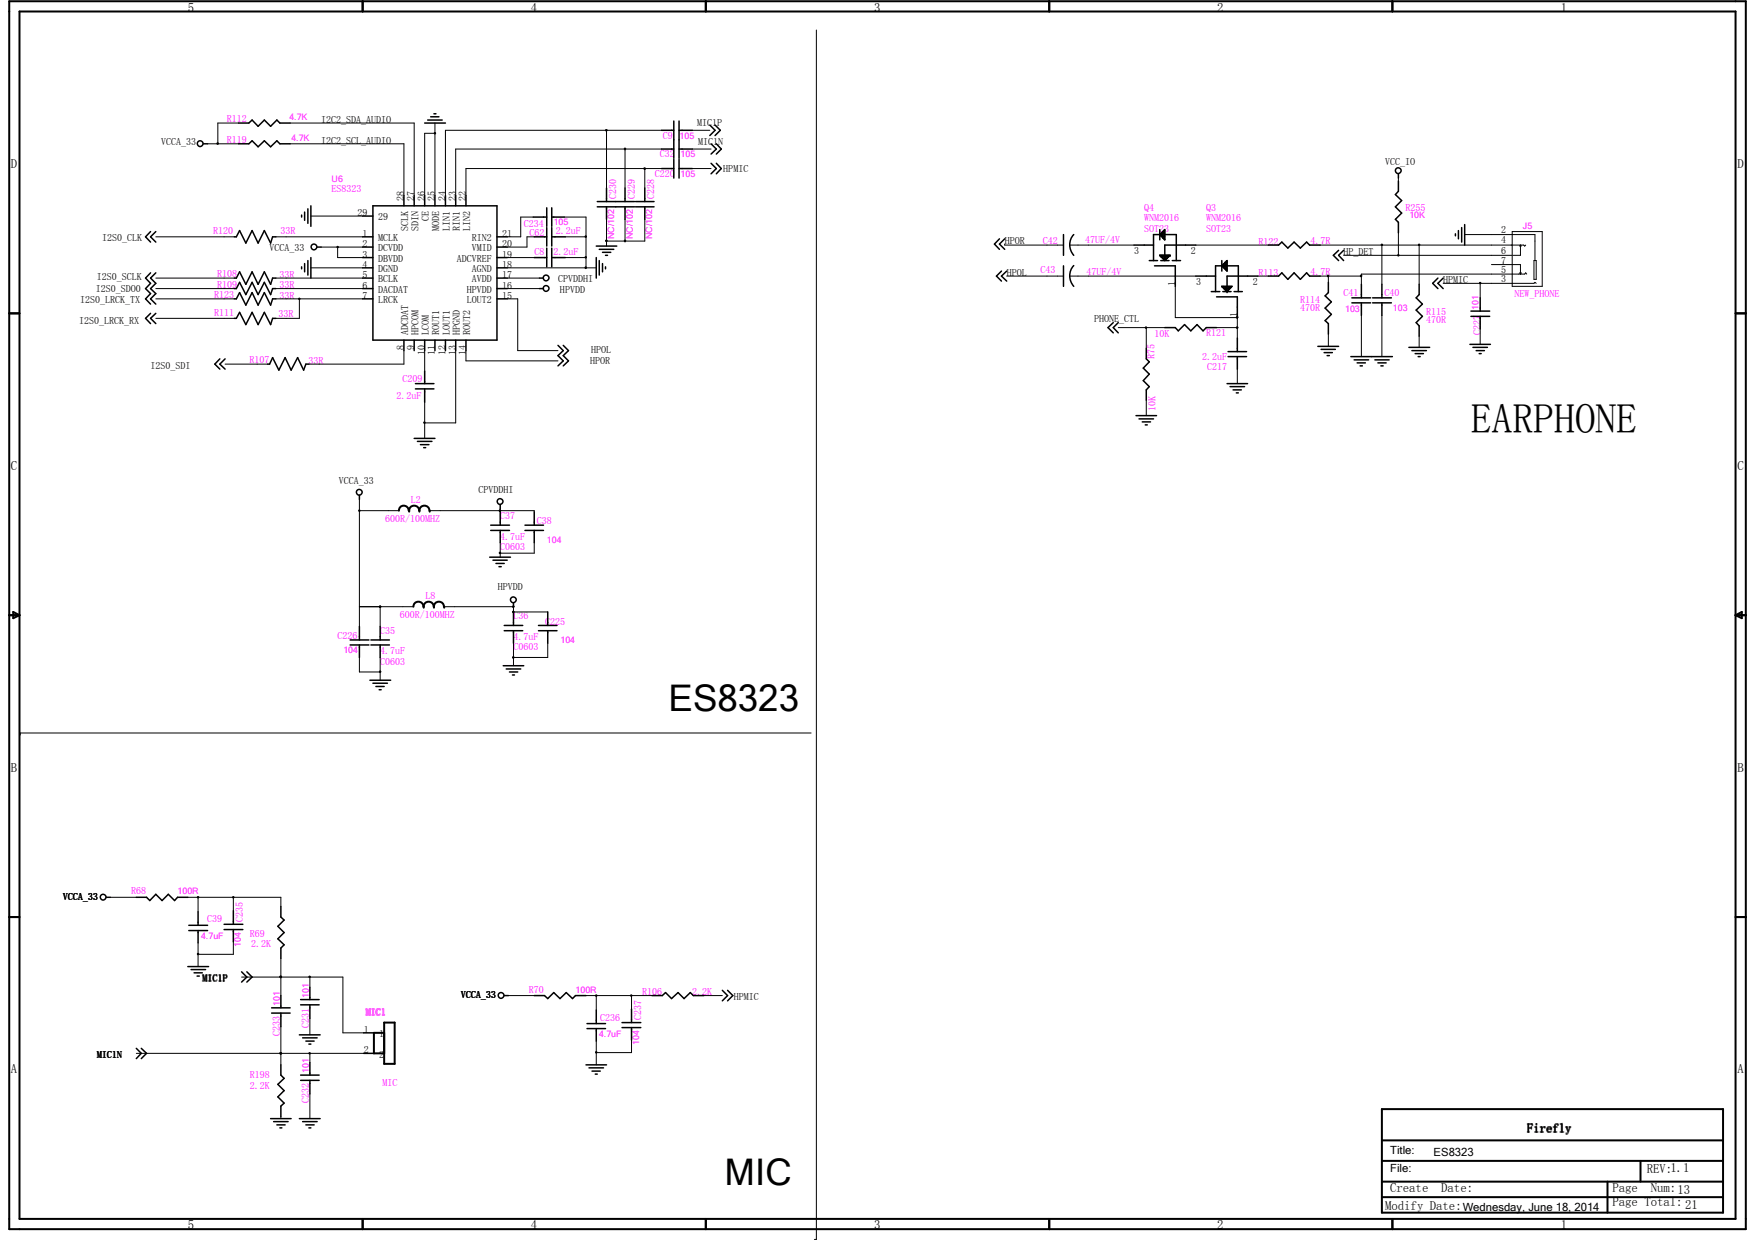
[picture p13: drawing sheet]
<svg xmlns="http://www.w3.org/2000/svg" width="297mm" height="210mm" viewBox="0 0 297 210" stroke-linecap="round" stroke-linejoin="round" font-family="sans-serif">
<defs><g id="words">
<text font-size="7" x="249" y="73.3">EARPHONE</text>
<g font-size="6.2">
<text x="113.2" y="120.4">ES8323</text>
<text x="122.6" y="200.5">MIC</text>
</g>
<g font-size="2.2">
<text x="31.8" y="2">5</text>
<text x="89.9" y="2">4</text>
<text x="148" y="2">3</text>
<text x="206" y="2">2</text>
<text x="264.2" y="2">1</text>
<text x="1.9" y="28.4">D</text>
<text x="294.1" y="28.4">D</text>
<text x="1.9" y="79.5">C</text>
<text x="294.1" y="79.5">C</text>
<text x="1.9" y="130.6">B</text>
<text x="294.1" y="130.6">B</text>
<text x="1.9" y="181.7">A</text>
<text x="294.1" y="181.7">A</text>
<text x="258.5" y="191.6">Firefly</text>
<text x="235.3" y="201.8">Create</text>
<text x="243.9" y="201.8">Date:</text>
<text x="272.9" y="201.8">Page</text>
<text x="278.7" y="198.6">REV:1.1</text>
<text x="279.4" y="201.8">Num:13</text>
<text x="31.8" y="208.1">5</text>
<text x="89.9" y="208.1">4</text>
<text x="148" y="208.1">3</text>
<text x="206" y="208.1">2</text>
<text x="234.4" y="204.8">Modify Date:</text>
<text x="264.2" y="208.1">1</text>
<text x="272.9" y="204.2">Page Total: 21</text>
</g>
<g font-size="1.9">
<text x="235.3" y="195.3">Title:</text>
<text x="242.7" y="195.6">ES8323</text>
<text x="235.3" y="198.5">File:</text>
<text x="247.6" y="204.9">Wednesday, June 18, 2014</text>
</g>
<g font-size="1.7" fill="#f0f">
<text x="38.4" y="20.7">R112</text>
<text x="112.2" y="23.5">C9</text>
<text x="38.4" y="24.2">R119</text>
<text x="110.8" y="29.9">C220</text>
<text x="111.7" y="26.6">C32</text>
<text x="56.1" y="32.6">ES8323</text>
<text x="104.3" y="33.7" transform="rotate(-90 104.3 33.7)">C230</text>
<text x="107.4" y="33.7" transform="rotate(-90 107.4 33.7)">C229</text>
<text x="110.7" y="33.7" transform="rotate(-90 110.7 33.7)">C228</text>
<text x="193.7" y="35.7">Q4</text>
<text x="204.2" y="35.7">Q3</text>
<text x="237.9" y="35.8">R255</text>
<text x="36.1" y="39.6">R120</text>
<text x="47.5" y="39.6">33R</text>
<text x="88.6" y="38.4">C234</text>
<text x="89.6" y="39.9">C62</text>
<text x="94.1" y="39.6">2.2uF</text>
<text x="176.5" y="41.3">C42</text>
<text x="183.7" y="41.1">47UF/4V</text>
<text x="193.7" y="39.2">SOT23</text>
<text x="193.7" y="37.5">WNM2016</text>
<text x="204.2" y="39.2">SOT23</text>
<text x="204.2" y="37.5">WNM2016</text>
<text x="213" y="41.5">R122</text>
<text x="221.8" y="41.4">4.7R</text>
<text x="36.7" y="46.9">R108</text>
<text x="47.3" y="47.1">33R</text>
<text x="90.5" y="43.2">C8</text>
<text x="93.7" y="43.2">2.2uF</text>
<text x="176.1" y="46.2">C43</text>
<text x="183.9" y="46.6">47UF/4V</text>
<text x="213" y="46.8">R113</text>
<text x="221.8" y="46.6">4.7R</text>
<text x="36.2" y="50.4">R123</text>
<text x="36.2" y="53.6">R111</text>
<text x="36.7" y="48.7">R109</text>
<text x="47.2" y="53.6">33R</text>
<text x="47.3" y="48.7">33R</text>
<text x="47.3" y="50.6">33R</text>
<text x="220" y="51.3">R114</text>
<text x="220" y="52.7">470R</text>
<text x="227.4" y="50.1">C41</text>
<text x="234.4" y="50.1">C40</text>
<text x="241.4" y="53.3">R115</text>
<text x="256.3" y="50.3">NEW_PHONE</text>
<text x="195.4" y="57.1">10K</text>
<text x="204.2" y="56.9">R121</text>
<text x="241.4" y="54.7">470R</text>
<text x="250.6" y="56.8" transform="rotate(-90 250.6 56.8)">C227</text>
<text x="42.2" y="61.4">R107</text>
<text x="52.2" y="61.6">33R</text>
<text x="68.1" y="64.6">C209</text>
<text x="195.4" y="60.7" transform="rotate(-90 195.4 60.7)">R75</text>
<text x="203.5" y="61">2.2uF</text>
<text x="204.3" y="62.7">C217</text>
<text x="67.1" y="67.6">2.2uF</text>
<text x="195.6" y="69.5" transform="rotate(-90 195.6 69.5)">10K</text>
<text x="65.2" y="88.4">600R/100MHZ</text>
<text x="69.6" y="85.2">L2</text>
<text x="84.7" y="87.8">C37</text>
<text x="90.8" y="88.8">C38</text>
<text x="84.7" y="93.1">C0603</text>
<text x="84.7" y="91.4">4.7uF</text>
<text x="72" y="101.5">L8</text>
<text x="64.3" y="107.3">C35</text>
<text x="67.7" y="104.7">600R/100MHZ</text>
<text x="86.9" y="104.8">C36</text>
<text x="92.3" y="105.7">C225</text>
<text x="57.1" y="108.2">C226</text>
<text x="64.3" y="112.5">C0603</text>
<text x="64.3" y="110.8">4.7uF</text>
<text x="86.9" y="110.1">C0603</text>
<text x="86.9" y="108.3">4.7uF</text>
<text x="22.2" y="151.4">R68</text>
<text x="41.1" y="156" transform="rotate(-90 41.1 156)">C235</text>
<text x="35" y="156.1">C39</text>
<text x="42.3" y="158.5">R69</text>
<text x="42.5" y="160.3">2.2K</text>
<text x="52.3" y="173.9" transform="rotate(-90 52.3 173.9)">C231</text>
<text x="62" y="171.9">MIC1</text>
<text x="89.5" y="168">R70</text>
<text x="101.6" y="172.8">C236</text>
<text x="108.5" y="172.6" transform="rotate(-90 108.5 172.6)">C237</text>
<text x="108.7" y="168.4">R106</text>
<text x="117.1" y="168.4">2.2K</text>
<text x="47.4" y="175.3" transform="rotate(-90 47.4 175.3)">C233</text>
<text x="42.3" y="182.5">R198</text>
<text x="42.3" y="184.3">2.2K</text>
<text x="64.7" y="183.8">MIC</text>
<text x="52.3" y="186.7" transform="rotate(-90 52.3 186.7)">C232</text>
</g>
<g font-size="1.7">
<text x="54.4" y="20.8">I2C2_SDA_AUDIO</text>
<text x="118" y="21.4">MIC1P</text>
<text x="27.3" y="24.5">VCCA_33</text>
<text x="54.4" y="24.3">I2C2_SCL_AUDIO</text>
<text x="118.2" y="24.5">MIC1N</text>
<text x="122.4" y="29.1">HPMIC</text>
<text x="234.4" y="27.9">VCC_IO</text>
<text x="68.4" y="34" transform="rotate(-90 68.4 34)">28</text>
<text x="70.1" y="34" transform="rotate(-90 70.1 34)">27</text>
<text x="71.9" y="34" transform="rotate(-90 71.9 34)">26</text>
<text x="73.6" y="34" transform="rotate(-90 73.6 34)">25</text>
<text x="75.4" y="34" transform="rotate(-90 75.4 34)">24</text>
<text x="77.1" y="34" transform="rotate(-90 77.1 34)">23</text>
<text x="78.9" y="34" transform="rotate(-90 78.9 34)">22</text>
<text x="17.3" y="40.8">I2S0_CLK</text>
<text x="60.5" y="36.6">29</text>
<text x="61.4" y="40.1">1</text>
<text x="61.4" y="41.8">2</text>
<text x="64" y="40.8">MCLK</text>
<text x="64" y="37.3">29</text>
<text x="69.1" y="39.1" transform="rotate(-90 69.1 39.1)">SCLK</text>
<text x="70.8" y="39.1" transform="rotate(-90 70.8 39.1)">SDIN</text>
<text x="72.6" y="37.4" transform="rotate(-90 72.6 37.4)">CE</text>
<text x="74.3" y="39.1" transform="rotate(-90 74.3 39.1)">MODE</text>
<text x="76.1" y="39.1" transform="rotate(-90 76.1 39.1)">LIN1</text>
<text x="77.8" y="39.1" transform="rotate(-90 77.8 39.1)">RIN1</text>
<text x="79.6" y="39.1" transform="rotate(-90 79.6 39.1)">LIN2</text>
<text x="79.9" y="40.8">RIN2</text>
<text x="85" y="41.8">20</text>
<text x="85" y="40.1">21</text>
<text x="170" y="41.3">HPOR</text>
<text x="254.1" y="39.4">2</text>
<text x="254.1" y="41.1">4</text>
<text x="16.4" y="47.5">I2S0_SCLK</text>
<text x="45.6" y="42.5">VCCA_33</text>
<text x="61.4" y="43.6">3</text>
<text x="61.4" y="45.3">4</text>
<text x="61.4" y="47.1">5</text>
<text x="64" y="42.5">DCVDD</text>
<text x="64" y="44.3">DBVDD</text>
<text x="64" y="46.1">DGND</text>
<text x="64" y="47.8">BCLK</text>
<text x="77.3" y="44.3">ADCVREF</text>
<text x="79.9" y="47.8">AVDD</text>
<text x="79.9" y="46.1">AGND</text>
<text x="79.9" y="42.5">VMID</text>
<text x="85" y="47.1">17</text>
<text x="85" y="45.3">18</text>
<text x="85" y="43.6">19</text>
<text x="94.5" y="47.8">CPVDDHI</text>
<text x="170.4" y="46.7">HPOL</text>
<text x="191.9" y="42.9">3</text>
<text x="201.5" y="42.9">2</text>
<text x="227.4" y="43.2">HP_DET</text>
<text x="244.3" y="48">HPMIC</text>
<text x="254.1" y="43.1">6</text>
<text x="254.1" y="44.6">7</text>
<text x="254.1" y="46.2">5</text>
<text x="254.1" y="47.8">3</text>
<text x="13.6" y="51.3">I2S0_LRCK_TX</text>
<text x="16.2" y="49.4">I2S0_SDO0</text>
<text x="61.4" y="48.9">6</text>
<text x="61.4" y="50.6">7</text>
<text x="64" y="49.6">DACDAT</text>
<text x="64" y="51.3">LRCK</text>
<text x="79" y="51.3">LOUT2</text>
<text x="79" y="49.6">HPVDD</text>
<text x="85" y="50.6">15</text>
<text x="85" y="48.9">16</text>
<text x="94.8" y="49.5">HPVDD</text>
<text x="198.9" y="48.4" transform="rotate(-90 198.9 48.4)">1</text>
<text x="202.4" y="48.2">3</text>
<text x="209.4" y="53.7" transform="rotate(-90 209.4 53.7)">1</text>
<text x="212" y="48.2">2</text>
<text x="13.4" y="54.8">I2S0_LRCK_RX</text>
<text x="68.4" y="59.3" transform="rotate(-90 68.4 59.3)">8</text>
<text x="69.1" y="56.7" transform="rotate(-90 69.1 56.7)">ADCDAT</text>
<text x="70.1" y="59.3" transform="rotate(-90 70.1 59.3)">9</text>
<text x="70.8" y="56.7" transform="rotate(-90 70.8 56.7)">HPCOM</text>
<text x="72.6" y="56.7" transform="rotate(-90 72.6 56.7)">LCOM</text>
<text x="74.3" y="56.7" transform="rotate(-90 74.3 56.7)">ROUT1</text>
<text x="76.1" y="56.7" transform="rotate(-90 76.1 56.7)">LOUT1</text>
<text x="77.8" y="56.7" transform="rotate(-90 77.8 56.7)">HPGND</text>
<text x="79.6" y="56.7" transform="rotate(-90 79.6 56.7)">ROUT2</text>
<text x="100" y="59.7">HPOL</text>
<text x="185.2" y="54.4">PHONE_CTL</text>
<text x="25.5" y="62.5">I2S0_SDI</text>
<text x="71.9" y="60.2" transform="rotate(-90 71.9 60.2)">10</text>
<text x="73.6" y="60.2" transform="rotate(-90 73.6 60.2)">11</text>
<text x="75.4" y="60.2" transform="rotate(-90 75.4 60.2)">12</text>
<text x="77.1" y="60.2" transform="rotate(-90 77.1 60.2)">13</text>
<text x="78.9" y="60.2" transform="rotate(-90 78.9 60.2)">14</text>
<text x="99.9" y="61.6">HPOR</text>
<text x="57.4" y="81.9">VCCA_33</text>
<text x="81" y="83.5">CPVDDHI</text>
<text x="84.3" y="99.9">HPVDD</text>
<text x="10.7" y="152.3">VCCA_33</text>
<text x="34.3" y="166.1">MIC1P</text>
<text x="78.1" y="168.9">VCCA_33</text>
<text x="124.2" y="169.2">HPMIC</text>
<text x="16.5" y="179">MIC1N</text>
<text x="61.6" y="174.8">1</text>
<text x="61.6" y="178.3">2</text>
<text x="64.2" y="175.6">1</text>
<text x="64.2" y="179">2</text>
</g>
<g font-size="1.5" fill="#f0f">
<text x="49" y="20.4">4.7K</text>
<text x="49.3" y="23.9">4.7K</text>
<text x="115" y="23.5">105</text>
<text x="115.2" y="26.6">105</text>
<text x="115.2" y="29.9">105</text>
<text x="56.1" y="30.8">U6</text>
<text x="93.7" y="38">105</text>
<text x="103.9" y="40.5" transform="rotate(-90 103.9 40.5)">NC/102</text>
<text x="107.1" y="40.5" transform="rotate(-90 107.1 40.5)">NC/102</text>
<text x="110.4" y="40.5" transform="rotate(-90 110.4 40.5)">NC/102</text>
<text x="238.5" y="36.8">10K</text>
<text x="257.8" y="38.7">J5</text>
<text x="227.7" y="52.7">103</text>
<text x="235.8" y="52.6">103</text>
<text x="250.2" y="52.4" transform="rotate(-90 250.2 52.4)">101</text>
<text x="92.6" y="91.9">104</text>
<text x="58.1" y="110.5">104</text>
<text x="94.9" y="108.9">104</text>
<text x="30.1" y="151.4">100R</text>
<text x="34" y="159">4.7uF</text>
<text x="40.8" y="160.2" transform="rotate(-90 40.8 160.2)">104</text>
<text x="47.4" y="170.3" transform="rotate(-90 47.4 170.3)">101</text>
<text x="52.3" y="168.9" transform="rotate(-90 52.3 168.9)">101</text>
<text x="97.4" y="168">100R</text>
<text x="101.4" y="175.6">4.7uF</text>
<text x="108.2" y="176.8" transform="rotate(-90 108.2 176.8)">104</text>
<text x="52.3" y="181.7" transform="rotate(-90 52.3 181.7)">101</text>
</g>
</g></defs>
<g fill="none" stroke="#000" stroke-width=".34">
<path d="M1.6 .2h293.9v207.9h-293.9zM3.3 1.9h290.4v204.4h-290.4zM61.4 .2v1.7M119.5 .2v1.7M177.6 .2v1.7M235.7 .2v1.7M1.6 53h1.7M293.7 53h1.8M67.5 86.4a.83 .83 0 0 1 .8-.8 .83 .83 0 0 1 .9 .8M69.3 86.4a.85 .85 0 0 1 .8-.8 .85 .85 0 0 1 .8 .8M71 86.4a.85 .85 0 0 1 .8-.8 .85 .85 0 0 1 .9 .8M1.6 104.1h1.7"/>
<path d="M2.2 103.6l1.1 .5-1.1 .5zM70 102.7a.85 .85 0 0 1 .8-.8 .85 .85 0 0 1 .9 .8M71.7 102.7a.85 .85 0 0 1 .9-.8 .85 .85 0 0 1 .8 .8M73.4 102.7a.85 .85 0 0 1 .9-.8 .85 .85 0 0 1 .8 .8M293.7 104.1h1.8M293.7 104.1l1.1-.5v1zM1.6 155.2h1.7M293.7 155.2h1.8M65 174.8h-1.7v3.5h1.7M65 173.1h1.8v7h-1.8zM233.9 193h57.7M233.9 187.7h57.7v17.6h-57.7z"/>
<path d="M233.9 196.5h57.7M277.7 196.5v3.5M61.4 206.3v1.8M119.5 206.3v1.8M177.6 206.3v1.8M233.9 200h57.7M233.9 202.6h57.7M235.7 206.3v1.8M272.1 200v5.3"/>
</g>
<g fill="none" stroke="#000" stroke-width=".17">
<path d="M138.2 5.1v204.7h-.4M35.1 24.3h5.3M36.7 24.2l.3 .1-.2 .1zM40.4 20.8h-3.5v3.5M49.1 24.3h19.3v8.8M49.1 20.8h21v12.3M52.6 36.6h8.8M73.5 22.5h.2v.1h-.2zM73.6 22.6h-1.7v10.5M73.6 20.8v12.3M90.3 36.7h-2.2v3.4h-2.3M95.5 36.7h3.7v8.6"/>
<path d="M99 40h.2v.1h-.2zM102.5 22l.3 .1-.2 .1zM102.7 22.1h.1M102.7 22.1v9.7M102.7 37.1v4.6M105.7 25.1h.2v.2h-.2zM105.8 25.2h.1M105.8 25.2v6.6M105.8 37.1v3.7M109 28.4l.3 .1-.2 .2zM109.1 28.5h.1M109.1 28.5v3.3"/>
<path d="M109.1 37.1v3.7h-6.4M112 28.5h-33.1v4.6M112 25.2h-34.9v7.9M112 22.1h-36.6v11M117.2 25.2h3.2M117.2 22.1h2.9M117.2 28.5h3.2M236.7 30.1v.5M236.7 39.4v3.8M247.9 39.7h11.9v4.4M255.9 39.2h5.1v9.3h-5.1zM26.4 40.1h13.3"/>
<path d="M26.4 47.1h13.3M26.4 48.9h13.3M26.4 53.9h13.3M26.4 50.6h13.3M46.7 40.1h14.7M46.7 47.1h14.7M46.7 48.9h14.7M46.7 50.6h14.7M50.6 50.5h.1v.2h-.1zM50.7 50.6v3.3h-4M52.6 45.3h8.8M54.4 41.8h7"/>
<path d="M57.1 41.7h.1v.2h-.1zM57.1 41.8v1.8h4.3M68.4 59.4v2.2h-16.1M71.9 59.4v3.4M77.1 59.4v12.2h-5.2M78.9 59.4v1.7h15.5M85.8 47.1h5.5M85.8 48.9h5.5M85.8 50.6h1.8v8.8h6.8M85.8 43.6h4.6M85.8 45.3h15.1M90.4 40.1h-1.2v1.7h-3.4"/>
<path d="M95.7 40.1h3.5M95.7 43.6h3.5M99 43.5h.2v.1h-.2zM99 45.2l.3 .1-.2 .2zM102.5 40.7l.3 .1-.2 .1zM105.7 40.7h.2v.1h-.2zM105.8 40.8h.1M170 41.3v.2h10M170.4 46.7h9.6M181.1 41.5h10.8M181.1 46.7h21.3M189.3 55.5h7.8"/>
<path d="M193.9 55.4h.1v.1h-.1zM194 55.5v3.5M198.9 48.5v5.3h10.5M202.4 41.5h12.3M205.9 55.5h3.5M209.3 55.4l.2 .1-.1 .1zM209.3 53.6l.2 .1-.1 .1zM209.4 53.8h.1M209.4 53.8v3.4M212.9 46.7h1.8M223.4 41.5h34.5l.2 .2 .1-.2M223.4 46.7h7"/>
<path d="M224.7 46.6l.2 .1-.1 .2zM224.8 46.7v1.1M224.8 56.6v2M227.4 43.2h28.5M230.3 46.6l.2 .1-.1 .2zM230.4 53.4v7M233.8 41.3h.2v.2h-.2zM233.9 41.5v6.6M233.9 53.4v7M236.6 43.1h.2v.2h-.2zM240.1 41.3h.2v.2h-.2zM240.2 41.5v6.6"/>
<path d="M240.2 56.9v1.9M244.3 48h15.3l.2-.2 .2 .2M250.4 47.8h.2v.2h-.2zM250.5 48v2.4M250.5 55.7v2.6M252.4 44.8h4.9v1.6M257.2 46.2l.1 .2M257.3 41.5v1.7h-1.2M257.3 41.5l-.1 .2M257.3 41.5l.2 .2M257.5 46.2l-.2 .2M258.4 46.4l-.2-.2-.1 .2h-27.7v1.7"/>
<path d="M259.6 44.1h.4v3.2h-.4zM38.1 61.6h7.2M71.7 71.4h.2v.2h-.2zM71.9 68.1v6.1M194 67.7v2.7M209.4 62.5v2.4M60.7 86.3h.2v.2h-.2zM60.8 86.4h6.7M60.8 84.5v21.5M72.7 86.4h17.7v.3M84.5 86.3h.2v.2h-.2zM84.5 93.5h.2v.2h-.2z"/>
<path d="M84.7 86.4h.1M84.7 86.1v.6M84.7 91.9v2.4M90.4 91.9v1.7h-5.7M60.8 102.7h9.1M60.8 111.3v2.4h3.5M64.2 102.6h.2v.2h-.2zM64.2 113.6h.2v.2h-.2zM64.3 102.7h.1M64.3 102.7v3.3M64.3 111.3v3.8M75.2 102.7h11.7"/>
<path d="M86.8 102.6l.2 .1-.1 .1zM86.8 103.5l.2 .1-.1 .1zM86.8 111.2l.2 .1-.1 .1zM86.9 102.7h.1M86.9 103.6h.1M86.9 102.7v.9M86.9 108.9v3.8M86.9 103.6h5.8M92.7 108.9v2.4h-5.8M137.3 124.1h-133.9v.3M18.7 151.9h4.4M31.8 151.9h15.7v1.6"/>
<path d="M33.4 151.8h.2v.2h-.2zM33.5 151.9v2.4M33.5 159.6v4M39.4 151.8h.2v.2h-.2zM39.5 151.9v2.3M39.5 159.4v2.1h-6M23.1 178.3h38.4M33.4 161.4h.2v.2h-.2zM40.9 165.4h17.1v9.4h3.5M47.4 165.3l.3 .1-.2 .1zM47.4 178.2l.3 .1-.2 .1zM47.5 178.3h.1"/>
<path d="M47.5 165.4h.1M47.5 162.2v6.3M47.5 173.8v6.5M52.3 165.3h.2v.1h-.2zM52.3 178.2h.2v.2h-.2zM52.4 165.4v1.7M52.4 172.4v2.8M52.4 178.3v1.6M86.1 168.5h4.3M99.2 168.5h11.2M100.8 168.4h.2v.2h-.2zM100.8 178h.2v.2h-.2z"/>
<path d="M100.9 168.5v2.5M100.9 176.2v4.1M106.8 168.4h.1v.2h-.1zM106.9 168.5v2.3M106.9 176.1v2.1h-6M119.1 168.5h3.2M47.5 189v.4M52.4 185.2v4.2"/>
</g>
<g fill="none" stroke="#000" stroke-width=".25">
<path d="M72.9 19.8h1.4M73.4 19.3h.4M25.5 39.2l-.9 .9 .9 .9M26.4 39.2l-.9 .9 .9 .9M34.4 24.3h.7M40.4 24.3h1.7l.6-.5 1 1 1-1 1.1 1 1.1-1 .5 .5h1.7M40.4 20.8h1.7l.6-.5 1 1.1 1-1.1 1.1 1.1 1.1-1.1 .5 .5h1.7M51.1 36.4v.3M51.6 35.9v1.4M52.1 35.3v2.5M52.6 34.8v3.5M61.4 36.6h1.7"/>
<path d="M63.1 34.8h21v22.8h-21zM68.4 33.1v1.7M70.1 33.1v1.7M71.9 33.1v1.7M71.9 20.8h3.5M72.4 20.3h2.4M73.6 33.1v1.7M75.4 33.1v1.7M77.1 33.1v1.7M78.9 33.1v1.7M90.3 36.7h2.2M92.5 35.2v3.1"/>
<path d="M92.5 38.5v3.2M93.4 35.2v3.1M93.4 38.5v3.2M93.4 36.7h2.1M101.1 34.1h6.3M101.1 35h6.3M102.7 31.8v2.3M102.7 35v2.1M105.8 31.8v2.3M105.8 35v2.1M107.6 34.1h3.1M107.6 35h3.1"/>
<path d="M109.1 31.8v2.3M109.1 35v2.1M112 22.1h2M112 25.2h2M112 28.5h2M114 20.5v6.3M114 27v3.1M114.9 22.1h2.3M114.9 20.5v6.3M114.9 27v3.1M114.9 25.2h2.3M114.9 28.5h2.3"/>
<path d="M120.1 21.2l.9 .9-.9 .8M120.4 24.3l.8 .9-.8 .9M120.4 27.6l.8 .9-.8 .9M121 21.2l.9 .9-.9 .8M121.2 24.3l.9 .9-.9 .9M121.2 27.6l.9 .9-.9 .9M180 39.7v3.5M181.7 39.7a2.62 2.62 0 0 0 0 3.5M196.3 38.9v1.7M196.3 39.7l.8-.8v1.7zM196.3 39.8h.8M196.3 39.7h-1.1v4.4"/>
<path d="M196.5 39.6h.6M196.6 39.5v.5M196.7 39.3h.4M196.8 39.2v1.1M196.9 39.1h.2M197.1 38.9v1.6M197.1 39.7h2v4.4M236.7 30.6v1.8l-.5 .5 1 1.1-1 1 1 1.1-1 1 .5 .5v1.8M236.7 29.4v.7M246.3 39.6v.3M246.8 39v1.4M247.4 38.5v2.5"/>
<path d="M247.9 38v3.5M25.5 53l-.9 .9 .9 .9M25.5 46.2l-.9 .9 .9 .9-.9 .9 .9 .8-.9 .9 .9 .9M26.4 53l-.9 .9 .9 .9M26.4 46.2l-.9 .9 .9 .9-.9 .9 .9 .8-.9 .9 .9 .9M39.7 40.1h.3l.6-1.1 1 2.1 1.1-2.1 1 2.1 1-2.1 1.1 2.1 .3-1h.6M39.7 47.1h.3l.6-1.1 1 2.1 1.1-2.1 1 2.1 1-2.1 1.1 2.1 .3-1h.6M39.7 48.9h.3l.6-1.1 1 2.1 1.1-2.1 1 2.1 1-2.1 1.1 2.1 .3-1h.6M39.7 50.6h.3l.6-1.1 1 2.1 1.1-2.1 1 2.1 1-2.1 1.1 2.1 .3-1h.6M39.7 53.9h.3l.6-1 1 2 1.1-2 1 2 1-2 1.1 2 .3-1h.6M51.1 45.2v.3M51.6 44.6v1.4"/>
<path d="M52.1 44.1v2.5M52.6 43.6v3.5M53.7 41.8h.7M61.4 43.6h1.7M61.4 40.1h1.7M61.4 47.1h1.7M61.4 48.9h1.7M61.4 41.8h1.7M61.4 45.3h1.7M61.4 50.6h1.7M68.4 57.6v1.8M70.1 57.6v1.8"/>
<path d="M71.9 57.6v1.8M73.6 57.6v1.8M75.4 57.6v1.8M77.1 57.6v1.8M78.9 57.6v1.8M84.1 43.6h1.7M84.1 40.1h1.7M84.1 47.1h1.7M84.1 48.9h1.7M84.1 41.8h1.7M84.1 45.3h1.7M84.1 50.6h1.7"/>
<path d="M90.4 43.6h2.1M90.4 40.1h2.1M91.3 47.1h.7M91.3 48.9h.7M92.5 42v3.2M93.4 43.6h2.3M93.4 42v3.2M93.4 40.1h2.3M94.4 58.5l.9 .9-.9 .8 .9 .9-.9 .8M95.3 58.5l.9 .9-.9 .8 .9 .9-.9 .8M100.9 43.6v3.5M100.9 41.7h3.5"/>
<path d="M101.4 44.1v2.5M101.4 42.2h2.5M102 44.6v1.4M102 42.7h1.4M102.5 43.2h.3M102.5 45.2v.3M169.2 40.4l-.9 .9 .9 .9M169.5 45.9l-.8 .8 .8 .9M170 40.4l-.8 .9 .8 .9M170.4 45.9l-.9 .8 .9 .9M180 45v3.5M181.7 45a2.62 2.62 0 0 0 0 3.5"/>
<path d="M188.4 54.6l-.9 .9 .9 .8M189.3 54.6l-.9 .9 .9 .8M191.9 41.5h3.3M194 59v1.7l.5 .6-1 1 1 1-1 1.1 1 1-.5 .6v1.7M194.5 44.1h1.4M195.4 45h3.5v3.5M196.3 43.2l.8 .9 .9-.9M196.3 43.2h1.7M196.3 43.2v.1M196.5 44.1h1.4M196.6 43.2v.4M196.6 40h.5"/>
<path d="M196.8 43.2v.6M196.8 40.3h.3M197.1 43.2v.8M197.1 40.6h.1M197.1 55.5h1.8l.5 .5 1.1-1.1 1 1.1 1.1-1.1 1 1.1 .6-.5h1.7M197.3 43.2v.8h-.3M197.6 43.2v.5h-.8M197.8 43.2v.3h-1.2M198 43.2h.1M198.4 44.1h1.4M202.4 46.7h3.3M202.4 41.5h-5.3v1.7"/>
<path d="M205 49.4h1.5M205.9 50.2h3.5v3.6M206.8 48.5h1.7l-.8 .9zM206.8 45l.9-.9v1.8zM206.8 44.1v1.8M206.8 45h-1.1v4.4M206.8 44.9v.1M206.8 48.5v.1M206.8 45h.9M206.9 48.6h1.5M207 45.2h.7M207 49.4h1.4"/>
<path d="M207 44.7h.7M207.1 44.7v.6M207.1 48.5v.4M207.2 48.9h.9M207.2 45.4h.5M207.3 44.4h.4M207.3 44.4v1.2M207.3 48.5v.6M207.4 49.1h.5M207.5 45.7h.2M207.6 44.2h.1M207.6 44.2v1.6"/>
<path d="M207.6 48.5v.8M207.7 49.4h.1M207.7 45h1.9v4.4M207.9 48.5v.7M207.9 59.5h3.1M208.1 48.5v.4M208.3 48.5v.2M208.9 49.4h1.4M209.4 57.2v2.3M212.9 46.7h-5.2v1.8M214.7 46.7h1.7l.6-.5 1 1.1 1-1.1 1.1 1.1 1-1.1 .6 .5h1.7M214.7 41.5h1.7l.6-.5 1 1 1-1 1.1 1 1-1 .6 .5h1.7"/>
<path d="M223.1 58.6h3.5M223.6 59.1h2.4M224.1 59.7h1.4M224.8 47.8v1.7l-.5 .6 1 1-1 1.1 1 1-1 1.1 .5 .5v1.8M226.6 42.4l-.9 .8 .9 .9M227.4 42.4l-.8 .8 .8 .9M228.8 50.4h3.2M228.8 51.3h3.2M230.4 48.1v2.3M230.4 51.3v2.1M232.3 50.4h3.2M232.3 51.3h3.2"/>
<path d="M233.9 48.1v2.3M233.9 51.3v2.1M238.5 58.8h3.5M239 59.4h2.4M239.5 59.9h1.4M240.2 48.1v1.8l-.5 .5 1 1.1-1 1 1 1.1-1 1 .5 .6v1.7M243.4 47.1l-.9 .9 .9 .9M244.3 47.1l-.9 .9 .9 .9M248.8 58.3h3.5M249 52.7h3.1M249 53.6h3.1M249.3 58.8h2.5"/>
<path d="M249.8 59.4h1.4M250.4 59.9h.3M250.5 50.4v2.3M250.5 53.6v2.1M37.2 60.7l-.8 .9 .8 .9M38.1 60.7l-.9 .9 .9 .9M45.3 61.6h.3l.5-1.1 1.1 2.2 1.1-2.2 1 2.2 1.1-2.2 1 2.2 .4-1.1h.5M70.1 74.2h3.5M70.3 65.8h3.1M70.3 64.9h3.1M70.7 74.7h2.4M71.2 75.3h1.4"/>
<path d="M71.7 75.8h.3M71.9 62.8v2.1M71.9 65.8v2.3M192.3 70.4h3.4M192.8 70.9h2.4M193.3 71.4h1.4M193.8 71.9h.4M207.7 64.9h3.5M207.9 60.4h3.1M208.2 65.4h2.4M208.7 66h1.4M209.3 66.5h.3"/>
<path d="M209.4 60.4v2.1M224.6 60.2h.4M228.6 60.4h7.1M229.2 60.9h2.4M229.7 61.4h1.4M230.2 61.9h.4M232.7 60.9h2.4M233.2 61.4h1.4M233.7 61.9h.4M240 60.4h.4M60.8 83.8v.7M82.9 94.3h3.5"/>
<path d="M83.1 88.9h3.1M83.1 89.8h3.1M83.4 94.8h2.4M83.9 95.4h1.4M84.5 95.9h.3M84.7 85.4v.7M84.7 86.7v2.2M84.7 89.8v2.1M88.9 88.9h3.1M88.9 89.8h3.1M90.4 86.7v2.2M90.4 89.8v2.1"/>
<path d="M59.3 108.3h3.1M59.3 109.2h3.1M60.8 106v2.3M60.8 109.2v2.1M62.6 115.1h3.5M62.8 108.3h3.1M62.8 109.2h3.1M63.1 115.7h2.5M63.6 116.2h1.4M64.2 116.8h.3M64.3 106v2.3M64.3 109.2v2.1"/>
<path d="M85.2 112.7h3.4M85.3 105.9h3.2M85.3 106.8h3.2M85.7 113.2h2.4M86.2 113.7h1.4M86.7 114.3h.4M86.9 102v.7M86.9 103.6v2.3M86.9 106.8v2.1M91.1 105.9h3.2M91.1 106.8h3.2M92.7 103.6v2.3"/>
<path d="M92.7 106.8v2.1M18 151.9h.7M23.1 151.9h1.7l.6 .5 1-1 1 1 1.1-1 1 1 .6-.5h1.7M32 156.6h3.1M32 157.5h3.1M33.5 154.3v2.3M33.5 157.5v2.1M37.9 156.5h3.2M37.9 157.4h3.2M39.5 154.2v2.3M39.5 157.4v2M47.5 153.5v1.7l.6 .5-1.1 1.1 1.1 1.1-1.1 1 1.1 1-.6 .6v1.7"/>
<path d="M23.1 177.5l.8 .8-.8 .9M23.9 177.5l.9 .8-.9 .9M31.8 163.6h3.5M32.3 164.1h2.5M32.8 164.7h1.4M33.4 165.2h.3M40.9 164.5l.9 .9-.9 .8M41.8 164.5l.9 .9-.9 .8M46 171.5h3.1M46 170.6h3.1M47.5 168.5v2.1M47.5 171.5v2.3"/>
<path d="M50.7 175.2h3.5M50.9 170.1h3.1M50.9 169.2h3.1M51.2 175.7h2.5M51.8 176.2h1.4M52.3 176.7h.3M52.4 167.1v2.1M52.4 170.1v2.3M52.4 179.9v2.1M61.5 174.8h1.8M61.5 178.3h1.8M85.3 168.5h.8"/>
<path d="M90.4 168.5h1.8l.5 .5 1-1 1.1 1 1-1 1.1 1 .5-.5h1.8M99.4 173.3h3.1M99.4 174.1h3.1M100.9 171v2.3M100.9 174.1v2.1M105.3 173.1h3.2M105.3 173.9h3.2M106.9 170.8v2.3M106.9 173.9v2.2M110.4 168.5h1.7l.5-.5 1.1 1 1.1-1 1 1 1-1 .5 .5h1.8M122.3 167.6l.8 .9-.8 .9M123.1 167.6l.9 .9-.9 .9"/>
<path d="M45.8 189.4h3.5M46.3 189.9h2.5M46.9 190.4h1.4M47.4 190.9h.3M47.5 180.3v1.7l.6 .5-1.1 1.1 1.1 1-1.1 1.1 1.1 1-.6 .5v1.8M50.7 189.4h3.5M50.9 182.9h3.1M50.9 182h3.1M51.2 189.9h2.5M51.8 190.4h1.4M52.3 190.9h.3M52.4 182.9v2.3"/>
<path d="M99.2 180.3h3.5M99.7 180.8h2.4M100.2 181.3h1.4M100.7 181.8h.4"/>
<circle cx="33.9" cy="24.3" r=".49"/>
<circle cx="236.7" cy="28.9" r=".49"/>
<circle cx="53.1" cy="41.8" r=".49"/>
<circle cx="92.4" cy="47" r=".49"/>
<circle cx="92.4" cy="48.8" r=".49"/>
<circle cx="60.8" cy="83.3" r=".49"/>
<circle cx="84.6" cy="84.9" r=".49"/>
<circle cx="86.9" cy="101.5" r=".49"/>
<circle cx="17.5" cy="151.9" r=".49"/>
<circle cx="84.8" cy="168.5" r=".49"/>
</g>
<g fill="#000">
<circle cx="69.3" cy="86.4" r=".17"/>
<circle cx="71" cy="86.4" r=".17"/>
<circle cx="72.7" cy="86.4" r=".17"/>
<circle cx="71.7" cy="102.7" r=".17"/>
<circle cx="73.4" cy="102.7" r=".17"/>
<circle cx="75.2" cy="102.7" r=".17"/>
</g>
<g fill="#000">
<path d="M36.7 24.2l.3 .1-.2 .1z" fill-rule="evenodd"/>
<path d="M73.5 22.5h.2v.1h-.2z" fill-rule="evenodd"/>
<path d="M102.5 22l.3 .1-.2 .1z" fill-rule="evenodd"/>
<path d="M105.7 25.1h.2v.2h-.2z" fill-rule="evenodd"/>
<path d="M109 28.4l.3 .1-.2 .2z" fill-rule="evenodd"/>
<path d="M50.6 50.5h.1v.2h-.1z" fill-rule="evenodd"/>
<path d="M57.1 41.7h.1v.2h-.1z" fill-rule="evenodd"/>
<path d="M99 43.5h.2v.1h-.2z" fill-rule="evenodd"/>
<path d="M99 45.2l.3 .1-.2 .2z" fill-rule="evenodd"/>
<path d="M99 40h.2v.1h-.2z" fill-rule="evenodd"/>
<path d="M102.5 40.7l.3 .1-.2 .1z" fill-rule="evenodd"/>
<path d="M105.7 40.7h.2v.1h-.2z" fill-rule="evenodd"/>
<path d="M193.9 55.4h.1v.1h-.1z" fill-rule="evenodd"/>
<path d="M209.3 55.4l.2 .1-.1 .1z" fill-rule="evenodd"/>
<path d="M209.3 53.6l.2 .1-.1 .1z" fill-rule="evenodd"/>
<path d="M224.7 46.6l.2 .1-.1 .2z" fill-rule="evenodd"/>
<path d="M230.3 46.6l.2 .1-.1 .2z" fill-rule="evenodd"/>
<path d="M233.8 41.3h.2v.2h-.2z" fill-rule="evenodd"/>
<path d="M236.6 43.1h.2v.2h-.2z" fill-rule="evenodd"/>
<path d="M240.1 41.3h.2v.2h-.2z" fill-rule="evenodd"/>
<path d="M250.4 47.8h.2v.2h-.2z" fill-rule="evenodd"/>
<path d="M71.7 71.4h.2v.2h-.2z" fill-rule="evenodd"/>
<path d="M60.7 86.3h.2v.2h-.2z" fill-rule="evenodd"/>
<path d="M84.5 86.3h.2v.2h-.2z" fill-rule="evenodd"/>
<path d="M84.5 86.3h.2v.2h-.2z" fill-rule="evenodd"/>
<path d="M84.5 93.5h.2v.2h-.2z" fill-rule="evenodd"/>
<path d="M64.2 102.6h.2v.2h-.2z" fill-rule="evenodd"/>
<path d="M64.2 113.6h.2v.2h-.2z" fill-rule="evenodd"/>
<path d="M64.2 102.6h.2v.2h-.2z" fill-rule="evenodd"/>
<path d="M86.8 102.6l.2 .1-.1 .1z" fill-rule="evenodd"/>
<path d="M86.8 103.5l.2 .1-.1 .1z" fill-rule="evenodd"/>
<path d="M86.8 111.2l.2 .1-.1 .1z" fill-rule="evenodd"/>
<path d="M33.4 151.8h.2v.2h-.2z" fill-rule="evenodd"/>
<path d="M39.4 151.8h.2v.2h-.2z" fill-rule="evenodd"/>
<path d="M33.4 161.4h.2v.2h-.2z" fill-rule="evenodd"/>
<path d="M47.4 165.3l.3 .1-.2 .1z" fill-rule="evenodd"/>
<path d="M47.4 178.2l.3 .1-.2 .1z" fill-rule="evenodd"/>
<path d="M47.4 178.2l.3 .1-.2 .1z" fill-rule="evenodd"/>
<path d="M47.4 165.3l.3 .1-.2 .1z" fill-rule="evenodd"/>
<path d="M52.3 165.3h.2v.1h-.2z" fill-rule="evenodd"/>
<path d="M52.3 178.2h.2v.2h-.2z" fill-rule="evenodd"/>
<path d="M100.8 168.4h.2v.2h-.2z" fill-rule="evenodd"/>
<path d="M100.8 178h.2v.2h-.2z" fill-rule="evenodd"/>
<path d="M106.8 168.4h.1v.2h-.1z" fill-rule="evenodd"/>
</g>
<use href="#words"/>
</svg>
